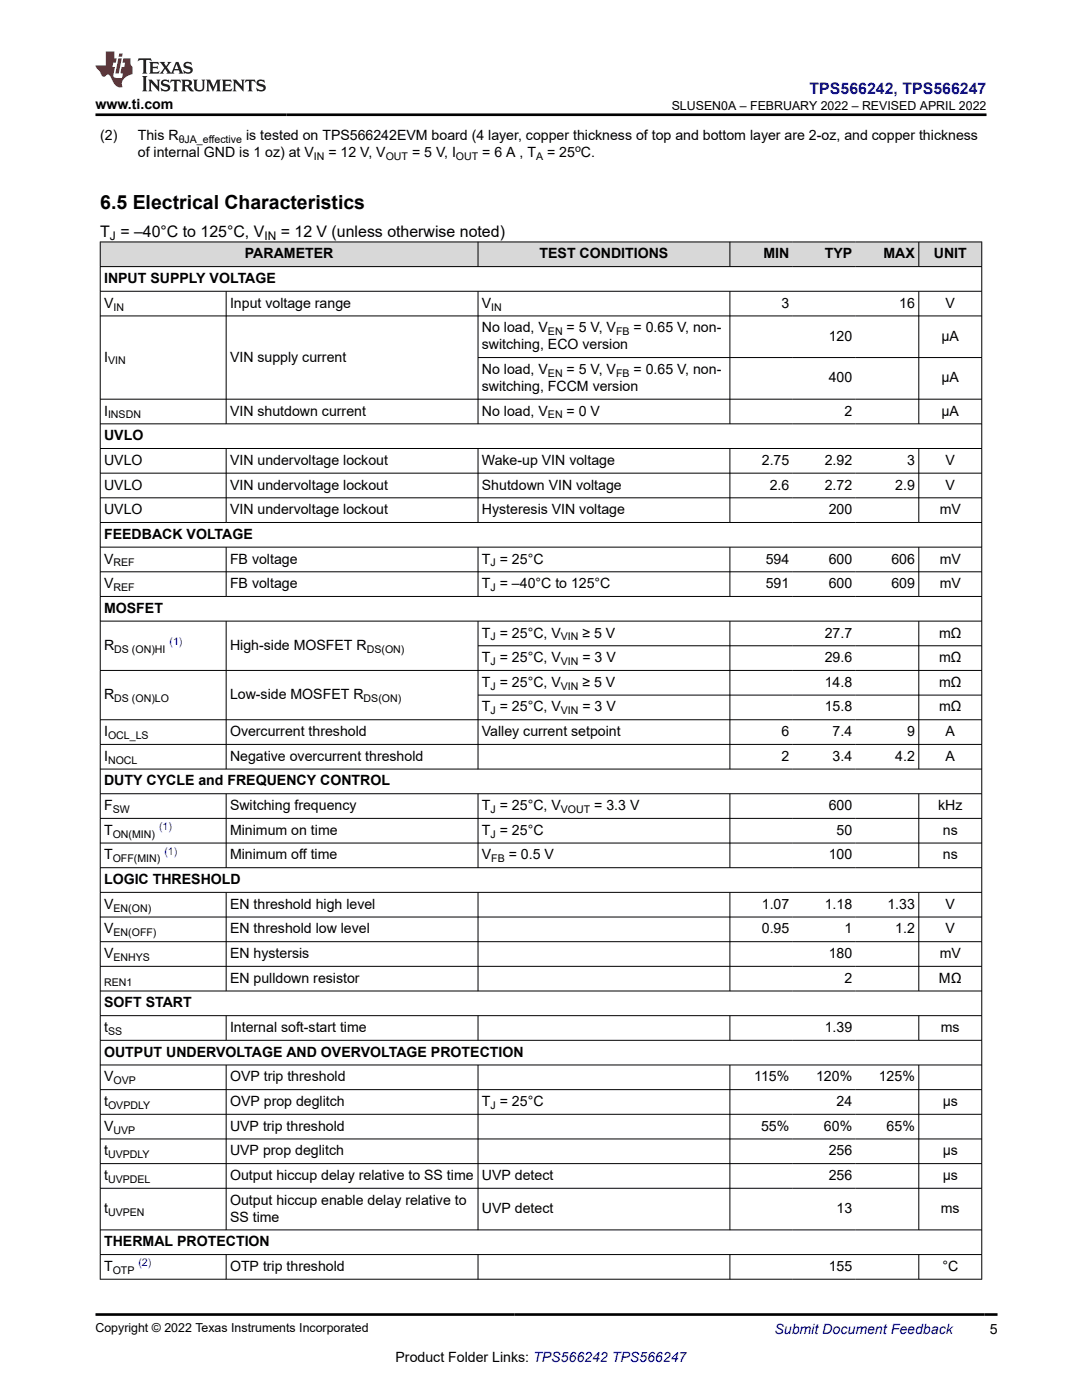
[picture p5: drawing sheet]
<svg xmlns="http://www.w3.org/2000/svg" width="216mm" height="279mm" viewBox="0 0 216 279" stroke-linecap="round" stroke-linejoin="round" font-family="sans-serif">
<defs><g id="words">
<text font-size="3.9" x="20" y="41.8">6.5 Electrical Characteristics</text>
<text font-size="3.2" fill="#00f" x="161.5" y="18.7">TPS566242, TPS566247</text>
<g font-size="3.2">
<text x="20" y="47.2">T = –40°C to 125°C, V</text>
<text x="56" y="47.2">= 12 V (unless otherwise noted)</text>
</g>
<g font-size="2.8">
<text x="19" y="21.8">www.ti.com</text>
<text x="20" y="27.9">(2)</text>
<text x="27.5" y="27.9">This R</text>
<text x="49.1" y="27.9">is tested on TPS566242EVM board (4 layer, copper thickness of top and bottom layer are 2-oz, and copper thickness</text>
<text x="27.5" y="31.3">of internal GND is 1 oz) at V</text>
<text x="65.5" y="31.3">= 12 V, V</text>
<text x="82.2" y="31.3">= 5 V, I</text>
<text x="96.2" y="31.3">= 6 A , T</text>
<text x="109.2" y="31.3">= 25 C.</text>
<text x="48.9" y="51.6">PARAMETER</text>
<text x="107.7" y="51.6">TEST CONDITIONS</text>
<text x="152.3" y="51.6">MIN</text>
<text x="164.6" y="51.6">TYP</text>
<text x="176.3" y="51.6">MAX</text>
<text x="186.3" y="51.6">UNIT</text>
<text x="20.8" y="56.5">INPUT SUPPLY VOLTAGE</text>
<text x="20.8" y="61.4">V</text>
<text x="45.9" y="61.4">Input voltage range</text>
<text x="96.2" y="61.4">V</text>
<text x="155.9" y="61.4">3</text>
<text x="179.4" y="61.4">16</text>
<text x="188.7" y="61.4">V</text>
<text x="96.2" y="66.3">No load, V</text>
<text x="96.2" y="69.7">switching, ECO version</text>
<text x="113.1" y="66.3">= 5 V, V</text>
<text x="126.4" y="66.3">= 0.65 V, non-</text>
<text x="165.4" y="68">120</text>
<text x="187.9" y="68">µA</text>
<text x="20.8" y="72.2">I</text>
<text x="45.9" y="72.2">VIN supply current</text>
<text x="96.2" y="74.6">No load, V</text>
<text x="113.1" y="74.6">= 5 V, V</text>
<text x="126.4" y="74.6">= 0.65 V, non-</text>
<text x="165.4" y="76.3">400</text>
<text x="187.9" y="76.3">µA</text>
<text x="20.8" y="82.9">I</text>
<text x="45.9" y="82.9">VIN shutdown current</text>
<text x="96.2" y="82.9">No load, V</text>
<text x="96.2" y="78">switching, FCCM version</text>
<text x="113.1" y="82.9">= 0 V</text>
<text x="168.5" y="82.9">2</text>
<text x="187.9" y="82.9">µA</text>
<text x="20.8" y="87.9">UVLO</text>
<text x="20.8" y="92.8">UVLO</text>
<text x="45.9" y="92.8">VIN undervoltage lockout</text>
<text x="96.2" y="92.8">Wake-up VIN voltage</text>
<text x="152" y="92.8">2.75</text>
<text x="164.6" y="92.8">2.92</text>
<text x="181" y="92.8">3</text>
<text x="188.7" y="92.8">V</text>
<text x="20.8" y="97.7">UVLO</text>
<text x="45.9" y="97.7">VIN undervoltage lockout</text>
<text x="96.2" y="97.7">Shutdown VIN voltage</text>
<text x="153.6" y="97.7">2.6</text>
<text x="164.6" y="97.7">2.72</text>
<text x="178.6" y="97.7">2.9</text>
<text x="188.7" y="97.7">V</text>
<text x="20.8" y="102.6">UVLO</text>
<text x="20.8" y="107.5">FEEDBACK VOLTAGE</text>
<text x="45.9" y="102.6">VIN undervoltage lockout</text>
<text x="96.2" y="102.6">Hysteresis VIN voltage</text>
<text x="165.4" y="102.6">200</text>
<text x="187.5" y="102.6">mV</text>
<text x="20.8" y="112.5">V</text>
<text x="45.9" y="112.5">FB voltage</text>
<text x="96.2" y="112.5">T = 25°C</text>
<text x="152.8" y="112.5">594</text>
<text x="165.4" y="112.5">600</text>
<text x="177.9" y="112.5">606</text>
<text x="187.5" y="112.5">mV</text>
<text x="20.8" y="117.4">V</text>
<text x="45.9" y="117.4">FB voltage</text>
<text x="96.2" y="117.4">T = –40°C to 125°C</text>
<text x="152.8" y="117.4">591</text>
<text x="165.4" y="117.4">600</text>
<text x="177.9" y="117.4">609</text>
<text x="187.5" y="117.4">mV</text>
<text x="20.8" y="122.3">MOSFET</text>
<text x="20.8" y="129.7">R</text>
<text x="45.9" y="129.7">High-side MOSFET R</text>
<text x="96.2" y="127.2">T = 25°C, V</text>
<text x="116.2" y="127.2">≥ 5 V</text>
<text x="164.6" y="127.2">27.7</text>
<text x="187.4" y="127.2">mΩ</text>
<text x="96.2" y="132.2">T = 25°C, V</text>
<text x="96.2" y="137.1">T = 25°C, V</text>
<text x="116.2" y="132.2">= 3 V</text>
<text x="116.2" y="137.1">≥ 5 V</text>
<text x="164.6" y="132.2">29.6</text>
<text x="164.6" y="137.1">14.8</text>
<text x="187.4" y="132.2">mΩ</text>
<text x="187.4" y="137.1">mΩ</text>
<text x="20.8" y="139.5">R</text>
<text x="45.9" y="139.5">Low-side MOSFET R</text>
<text x="96.2" y="142">T = 25°C, V</text>
<text x="116.2" y="142">= 3 V</text>
<text x="164.6" y="142">15.8</text>
<text x="187.4" y="142">mΩ</text>
<text x="20.8" y="146.9">I</text>
<text x="45.9" y="146.9">Overcurrent threshold</text>
<text x="96.2" y="146.9">Valley current setpoint</text>
<text x="155.9" y="146.9">6</text>
<text x="166.1" y="146.9">7.4</text>
<text x="181" y="146.9">9</text>
<text x="188.7" y="146.9">A</text>
<text x="20.8" y="151.8">I</text>
<text x="45.9" y="151.8">Negative overcurrent threshold</text>
<text x="155.9" y="151.8">2</text>
<text x="166.1" y="151.8">3.4</text>
<text x="178.6" y="151.8">4.2</text>
<text x="188.7" y="151.8">A</text>
<text x="20.8" y="156.8">DUTY CYCLE and FREQUENCY CONTROL</text>
<text x="20.8" y="161.7">F</text>
<text x="45.9" y="161.7">Switching frequency</text>
<text x="96.2" y="161.7">T = 25°C, V</text>
<text x="118.6" y="161.7">= 3.3 V</text>
<text x="165.4" y="161.7">600</text>
<text x="187.2" y="161.7">kHz</text>
<text x="20.8" y="166.6">T</text>
<text x="45.9" y="166.6">Minimum on time</text>
<text x="96.2" y="166.6">T = 25°C</text>
<text x="166.9" y="166.6">50</text>
<text x="188.1" y="166.6">ns</text>
<text x="20.8" y="171.5">T</text>
<text x="45.9" y="171.5">Minimum off time</text>
<text x="96.2" y="171.5">V</text>
<text x="101.5" y="171.5">= 0.5 V</text>
<text x="165.4" y="171.5">100</text>
<text x="188.1" y="171.5">ns</text>
<text x="20.8" y="176.4">LOGIC THRESHOLD</text>
<text x="20.8" y="181.4">V</text>
<text x="45.9" y="181.4">EN threshold high level</text>
<text x="152" y="181.4">1.07</text>
<text x="164.6" y="181.4">1.18</text>
<text x="177.1" y="181.4">1.33</text>
<text x="188.7" y="181.4">V</text>
<text x="20.8" y="186.3">V</text>
<text x="20.8" y="191.2">V</text>
<text x="45.9" y="186.3">EN threshold low level</text>
<text x="45.9" y="191.2">EN hystersis</text>
<text x="152" y="186.3">0.95</text>
<text x="165.4" y="191.2">180</text>
<text x="168.5" y="186.3">1</text>
<text x="178.6" y="186.3">1.2</text>
<text x="187.5" y="191.2">mV</text>
<text x="188.7" y="186.3">V</text>
<text x="45.9" y="196.1">EN pulldown resistor</text>
<text x="168.5" y="196.1">2</text>
<text x="187.4" y="196.1">MΩ</text>
<text x="20.8" y="201">SOFT START</text>
<text x="20.8" y="206">t</text>
<text x="45.9" y="206">Internal soft-start time</text>
<text x="164.6" y="206">1.39</text>
<text x="187.7" y="206">ms</text>
<text x="20.8" y="210.9">OUTPUT UNDERVOLTAGE AND OVERVOLTAGE PROTECTION</text>
<text x="20.8" y="215.8">V</text>
<text x="45.9" y="215.8">OVP trip threshold</text>
<text x="150.5" y="215.8">115%</text>
<text x="162.8" y="215.8">120%</text>
<text x="175.3" y="215.8">125%</text>
<text x="20.8" y="220.7">t</text>
<text x="45.9" y="220.7">OVP prop deglitch</text>
<text x="96.2" y="220.7">T = 25°C</text>
<text x="166.9" y="220.7">24</text>
<text x="188.1" y="220.7">μs</text>
<text x="20.8" y="225.7">V</text>
<text x="45.9" y="225.7">UVP trip threshold</text>
<text x="151.9" y="225.7">55%</text>
<text x="164.4" y="225.7">60%</text>
<text x="176.9" y="225.7">65%</text>
<text x="20.8" y="230.6">t</text>
<text x="45.9" y="230.6">UVP prop deglitch</text>
<text x="165.4" y="230.6">256</text>
<text x="188.1" y="230.6">μs</text>
<text x="20.8" y="235.5">t</text>
<text x="45.9" y="235.5">Output hiccup delay relative to SS time</text>
<text x="96.2" y="235.5">UVP detect</text>
<text x="165.4" y="235.5">256</text>
<text x="188.1" y="235.5">μs</text>
<text x="20.8" y="242.1">t</text>
<text x="45.9" y="240.4">Output hiccup enable delay relative to</text>
<text x="45.9" y="243.8">SS time</text>
<text x="96.2" y="242.1">UVP detect</text>
<text x="166.9" y="242.1">13</text>
<text x="187.7" y="242.1">ms</text>
<text x="20.8" y="248.7">THERMAL PROTECTION</text>
<text x="20.8" y="253.6">T</text>
<text x="45.9" y="253.6">OTP trip threshold</text>
<text x="165.4" y="253.6">155</text>
<text x="188" y="253.6">°C</text>
<text x="197.5" y="266.1">5</text>
<text x="78.9" y="271.7">Product Folder Links: TPS566242 TPS566247</text>
</g>
<text font-size="2.8" fill="#00f" x="154.5" y="266.2">Submit Document Feedback</text>
<g font-size="2.5">
<text x="134" y="21.9">SLUSEN0A – FEBRUARY 2022 – REVISED APRIL 2022</text>
<text x="19" y="265.9">Copyright © 2022 Texas Instruments Incorporated</text>
</g>
<g font-size="2.4">
<text x="21.9" y="47.9">J</text>
<text x="52.8" y="47.9">IN</text>
</g>
<g font-size="2.1">
<text x="35.7" y="28.5">θJA_effective</text>
<text x="62.6" y="31.9">IN</text>
<text x="77" y="31.9">OUT</text>
<text x="91" y="31.9">OUT</text>
<text x="107" y="31.9">A</text>
<text x="114.7" y="30.4">o</text>
<text x="22.6" y="62">IN</text>
<text x="98" y="62">IN</text>
<text x="109.3" y="66.9">EN</text>
<text x="122.9" y="66.9">FB</text>
<text x="21.6" y="72.7">VIN</text>
<text x="109.3" y="75.2">EN</text>
<text x="122.9" y="75.2">FB</text>
<text x="21.6" y="83.5">INSDN</text>
<text x="109.3" y="83.5">EN</text>
<text x="22.6" y="113">REF</text>
<text x="97.9" y="113">J</text>
<text x="22.6" y="118">REF</text>
<text x="97.9" y="118">J</text>
<text x="22.8" y="130.3">DS (ON)HI</text>
<text x="73.2" y="130.3">DS(ON)</text>
<text x="97.9" y="127.8">J</text>
<text x="111.9" y="127.8">VIN</text>
<text x="97.9" y="132.7">J</text>
<text x="97.9" y="137.6">J</text>
<text x="111.9" y="132.7">VIN</text>
<text x="111.9" y="137.6">VIN</text>
<text x="22.8" y="140.1">DS (ON)LO</text>
<text x="72.6" y="140.1">DS(ON)</text>
<text x="97.9" y="142.6">J</text>
<text x="111.9" y="142.6">VIN</text>
<text x="21.6" y="147.5">OCL_LS</text>
<text x="21.6" y="152.4">NOCL</text>
<text x="22.5" y="162.2">SW</text>
<text x="22.5" y="167.2">ON(MIN)</text>
<text x="97.9" y="162.2">J</text>
<text x="97.9" y="167.2">J</text>
<text x="111.9" y="162.2">VOUT</text>
<text x="22.5" y="172.1">OFF(MIN)</text>
<text x="98" y="172.1">FB</text>
<text x="22.6" y="181.9">EN(ON)</text>
<text x="22.6" y="186.9">EN(OFF)</text>
<text x="22.6" y="191.8">ENHYS</text>
<text x="20.8" y="196.7">REN1</text>
<text x="21.6" y="206.5">SS</text>
<text x="21.6" y="221.3">OVPDLY</text>
<text x="22.6" y="216.4">OVP</text>
<text x="97.9" y="221.3">J</text>
<text x="22.6" y="226.2">UVP</text>
<text x="21.6" y="231.1">UVPDLY</text>
<text x="21.6" y="236.1">UVPDEL</text>
<text x="21.6" y="242.7">UVPEN</text>
<text x="22.5" y="254.2">OTP</text>
</g>
<g font-size="2.1" fill="#00f">
<text x="33.8" y="128.8">(1)</text>
<text x="31.7" y="165.7">(1)</text>
<text x="32.8" y="170.6">(1)</text>
<text x="27.6" y="252.7">(2)</text>
</g>
</g></defs>
<g fill="#d8d8d8">
<path d="M20 48.3h175.9v4.9h-175.9z" fill-rule="evenodd"/>
<path d="M20.1 48.3h75.2v4.8h-75.2z" fill-rule="evenodd"/>
<path d="M95.4 48.3h50.2v4.8h-50.2z" fill-rule="evenodd"/>
<path d="M145.7 48.3h12.5v4.8h-12.5z" fill-rule="evenodd"/>
<path d="M158.2 48.3h12.6v4.8h-12.6z" fill-rule="evenodd"/>
<path d="M170.8 48.3h12.5v4.8h-12.5z" fill-rule="evenodd"/>
<path d="M183.4 48.3h12.4v4.8h-12.4z" fill-rule="evenodd"/>
</g>
<g fill="none" stroke="#000" stroke-width=".2">
<path d="M19.9 48.3h176.1M19.9 53.2h176.1M19.9 58.1h176.1M20 48.2v207.2M45.1 58.1v26.5M95.4 48.2v5.1M95.4 58.1v26.5M145.6 48.2v5.1M145.6 58.1v26.5M183.3 48.2v5.1M183.3 58.1v26.5M195.9 48.2v207.2"/>
<path d="M19.9 63.1h176.1M95.4 71.4h100.6M196 79.7h-176.1M19.9 84.6h176.1M19.9 89.5h176.1M19.9 94.4h176.1M19.9 99.4h176.1M45.1 89.5v14.8M95.4 89.5v14.8M145.6 89.5v14.8M183.3 89.5v14.8M19.9 104.3h176.1"/>
<path d="M19.9 109.2h176.1M19.9 114.1h176.1M19.9 119h176.1M45.1 109.2v9.9M95.4 109.2v9.9M145.6 109.2v9.9M183.3 109.2v9.9M19.9 124h176.1M19.9 133.8h176.1M45.1 124v29.5M95.4 124v29.5M95.4 128.9h100.6"/>
<path d="M95.4 138.7h100.6M145.6 124v29.5M183.3 124v29.5M19.9 148.6h176.1M19.9 153.5h176.1M19.9 158.4h176.1M45.1 158.4v14.8M95.4 158.4v14.8M145.6 158.4v14.8M183.3 158.4v14.8M196 143.6h-176.1M19.9 163.3h176.1"/>
<path d="M19.9 168.2h176.1M19.9 173.2h176.1M19.9 178.1h176.1M45.1 178.1v19.7M95.4 178.1v19.7M145.6 178.1v19.7M183.3 178.1v19.7M19.9 183h176.1M19.9 187.9h176.1M19.9 192.9h176.1M19.9 197.8h176.1M19.9 202.7h176.1"/>
<path d="M19.9 207.6h176.1M19.9 212.5h176.1M19.9 217.5h176.1M45.1 202.7v5M45.1 212.5v33M95.4 202.7v5M95.4 212.5v33M145.6 202.7v5M145.6 212.5v33M183.3 202.7v5M183.3 212.5v33M19.9 222.4h176.1"/>
<path d="M19.9 227.3h176.1M19.9 232.2h176.1M19.9 237.1h176.1M19.9 245.5h176.1M19.9 250.4h176.1M19.9 255.3h176.1M45.1 250.4v5M95.4 250.4v5M145.6 250.4v5M183.3 250.4v5"/>
</g>
<path d="M27.7 11.6l-.2 .6 .5-.2h.6v.1v2.2l-.2 .4h1l-.2-.4v-2.2v-.1h.5l.5 .2-.1-.6zM29.8 12.4l.2 .3v1.6l-.2 .4h1.9l.1-.6a1.08 1.08 0 0 1-1.3 .2v-.7h.6l.4 .2v-.7l-.4 .2h-.6v-.5l.2-.2a1 1 0 0 1 1 .3l-.1-.5zM31.8 12.4l1 1.1-1 1.2h.9l-.2-.2 .4-.8 .5 .8-.2 .2h1.6l-.2-.2 .1-.5h1l.1 .5-.1 .2h.9l-.2-.4-.8-1.9h-.5l-1 2.1-.8-1.1 .9-1h-.8l.2 .2-.5 .6-.3-.6 .1-.2zM35.2 12.8l.4 1h-.8zM36.8 12.5a.65 .65 0 0 0-.2 .7 .65 .65 0 0 0 .6 .5l.7 .1 .1 .3a.79 .79 0 0 1-.7 .4 .79 .79 0 0 1-.7-.5l.1 .7 .2-.1a.93 .93 0 0 0 1.1 0 .93 .93 0 0 0 .4-.9 1.46 1.46 0 0 0-1.2-.6l-.1-.3a1.09 1.09 0 0 1 1.2 .2l-.2-.6-.1 .1-.6-.2zM28.4 15.2l.2 .4v2.2l-.2 .4h1l-.2-.4v-2.2l.2-.4zM29.6 15.9l.2 .4v1.5l-.2 .4h.8l-.3-.4v-1.3l1.7 1.8v-2l.2-.4h-.8l.2 .2 .1 1.1-1.2-1.3zM32.3 16a.65 .65 0 0 0-.2 .8 .65 .65 0 0 0 .7 .4l.6 .2 .1 .2a.79 .79 0 0 1-.7 .4 .79 .79 0 0 1-.7-.5l.1 .7 .2-.1a.93 .93 0 0 0 1.1 .1 .93 .93 0 0 0 .4-1 1.46 1.46 0 0 0-1.2-.5l-.1-.4a1.09 1.09 0 0 1 1.2 .2l-.2-.6-.1 .1-.6-.1zM34.1 15.9l-.1 .6a.63 .63 0 0 1 .7-.3l.1 1.6-.3 .4h1l-.2-.4v-1.6a.66 .66 0 0 1 .8 .3l-.1-.6zM36.2 15.9l.2 .4v1.5l-.2 .4h.9l-.2-.2v-.7h.5l.1 .2a.79 .79 0 0 0 1.2 .6l-1-.9a.61 .61 0 0 0 .6-.6 .61 .61 0 0 0-.5-.7zM36.9 16.2h.2a.47 .47 0 0 1 .5 .1 .47 .47 0 0 1 .1 .5l-.2 .1-.6 .1zM38.5 15.9l.2 .2a2.27 2.27 0 0 0 .4 2 1.04 1.04 0 0 0 1.7-.7v-1.3l.2-.2h-.8l.2 .4v1.1a.6 .6 0 0 1-.6 .6 .6 .6 0 0 1-.6-.6v-1.1l.3-.4zM41.1 15.9l.2 .4v1.5l-.2 .4h.7l-.2-.4v-1.4l.9 1.9 .8-1.9v1.4l-.2 .4h1l-.3-.4v-1.5l.3-.4h-.8l-.7 1.5-.7-1.5zM44.3 15.9l.2 .4v1.5l-.2 .4h1.9l.1-.6a1.09 1.09 0 0 1-1.3 .2v-.7h.6l.4 .2v-.6l-.4 .2h-.6v-.6l.2-.1a1.01 1.01 0 0 1 1 .3l-.1-.6zM46.4 15.9l.3 .4v1.5l-.3 .4h.8l-.2-.4v-1.3l1.6 1.8v-2l.2-.4h-.7l.2 .2v1.1l-1.2-1.3zM49 15.9l-.1 .6a.63 .63 0 0 1 .8-.3v1.6l-.3 .4h1l-.2-.4v-1.6a.66 .66 0 0 1 .8 .3l-.1-.6zM51.4 16a.65 .65 0 0 0-.2 .8 .65 .65 0 0 0 .6 .4l.6 .2 .2 .2a.79 .79 0 0 1-.8 .4 .79 .79 0 0 1-.6-.5l.1 .7 .2-.1a.93 .93 0 0 0 1 .1 .93 .93 0 0 0 .5-1 1.46 1.46 0 0 0-1.3-.5l-.1-.4a1.09 1.09 0 0 1 1.3 .2l-.2-.6-.2 .1-.5-.1z" fill="#231f20"/>
<path d="M21.1 10.3v2.7h-2.1l.1 .4 .9 1a.95 .95 0 0 0 .9 .9 .59 .59 0 0 1 .6-.4 .59 .59 0 0 1 .5 .3l.4 .8a1.59 1.59 0 0 0 2.1 1.4 1.61 1.61 0 0 1 1-2.3l1-.3-.1-1.5a1.59 1.59 0 0 1-.4-1.7h-1.4l-.2 .9h.5l-.1 .9h-.5l-.2 .9v.3l.4 .1-.2 .9h-.6a.73 .73 0 0 1-1.1-.7l.3-1.5h-.5l.2-.9h.5l.2-.9h-.5v-1.3zM23.6 11.6l-.6 3.1h.7l.6-3.1zM23.8 10.7l-.1 .6h.7l.1-.6z" fill="#ed1c24"/>
<path d="M19 22.9h177.8M19.1 262.3h179.9" fill="none" stroke="#000" stroke-width=".53"/>
<use href="#words"/>
</svg>
